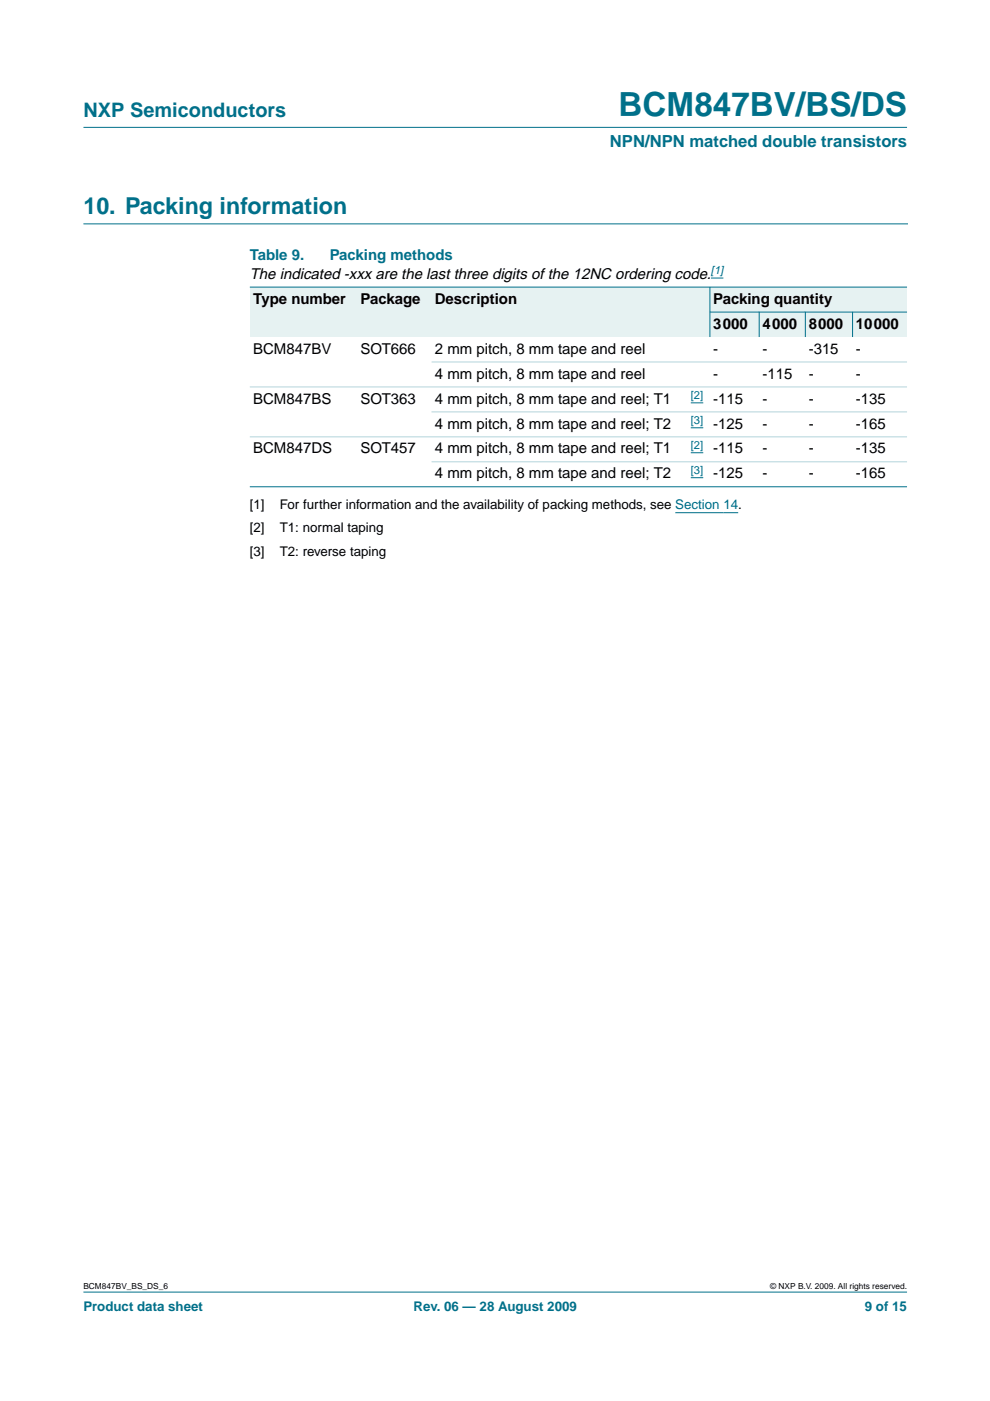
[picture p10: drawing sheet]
<svg xmlns="http://www.w3.org/2000/svg" width="210mm" height="297mm" viewBox="0 0 210 297" stroke-linecap="round" stroke-linejoin="round" font-family="sans-serif">
<defs><g id="words">
<text font-size="7.1" fill="#00708a" x="131.2" y="24.7">BCM847BV/BS/DS</text>
<text font-size="4.9" fill="#00708a" x="17.7" y="45.5">10. Packing information</text>
<text font-size="4.2" fill="#00708a" x="17.7" y="24.9">NXP Semiconductors</text>
<text font-size="3.5" fill="#00708a" x="129.3" y="31.1">NPN/NPN matched double transistors</text>
<g font-size="3.2" fill="#00708a">
<text x="53" y="55.2">Table 9.</text>
<text x="69.9" y="55.2">Packing methods</text>
</g>
<g font-size="3.2">
<text x="53" y="59.1">The indicated -xxx are the last three digits of the 12NC ordering code.</text>
<text x="53.7" y="64.4">Type number</text>
<text x="76.5" y="64.4">Package</text>
<text x="92.2" y="64.4">Description</text>
<text x="151.2" y="64.4">Packing quantity</text>
<text x="151.2" y="69.7">3000</text>
<text x="161.7" y="69.7">4000</text>
<text x="171.5" y="69.7">8000</text>
<text x="181.5" y="69.7">10000</text>
<text x="53.7" y="75">BCM847BV</text>
<text x="76.5" y="75">SOT666</text>
<text x="92.2" y="75">2 mm pitch, 8 mm tape and reel</text>
<text x="151.2" y="75">-</text>
<text x="161.7" y="75">-</text>
<text x="171.5" y="75">-315</text>
<text x="181.5" y="75">-</text>
<text x="92.2" y="80.3">4 mm pitch, 8 mm tape and reel</text>
<text x="151.2" y="80.3">-</text>
<text x="161.7" y="80.3">-115</text>
<text x="171.5" y="80.3">-</text>
<text x="181.5" y="80.3">-</text>
<text x="53.7" y="85.6">BCM847BS</text>
<text x="76.5" y="85.6">SOT363</text>
<text x="92.2" y="85.6">4 mm pitch, 8 mm tape and reel; T1</text>
<text x="151.2" y="85.6">-115</text>
<text x="161.7" y="85.6">-</text>
<text x="171.5" y="85.6">-</text>
<text x="181.5" y="85.6">-135</text>
<text x="92.2" y="90.9">4 mm pitch, 8 mm tape and reel; T2</text>
<text x="151.2" y="90.9">-125</text>
<text x="161.7" y="90.9">-</text>
<text x="171.5" y="90.9">-</text>
<text x="181.5" y="90.9">-165</text>
<text x="53.7" y="96.1">BCM847DS</text>
<text x="76.5" y="96.1">SOT457</text>
<text x="92.2" y="101.4">4 mm pitch, 8 mm tape and reel; T2</text>
<text x="92.2" y="96.1">4 mm pitch, 8 mm tape and reel; T1</text>
<text x="151.2" y="96.1">-115</text>
<text x="151.2" y="101.4">-125</text>
<text x="161.7" y="96.1">-</text>
<text x="161.7" y="101.4">-</text>
<text x="171.5" y="96.1">-</text>
<text x="171.5" y="101.4">-</text>
<text x="181.5" y="96.1">-135</text>
<text x="181.5" y="101.4">-165</text>
</g>
<g font-size="2.8">
<text x="53" y="107.9">[1]</text>
<text x="59.3" y="107.9">For further information and the availability of packing methods, see Section 14.</text>
<text x="53" y="112.9">[2]</text>
<text x="59.3" y="112.9">T1: normal taping</text>
<text x="53" y="117.8">[3]</text>
<text x="59.3" y="117.8">T2: reverse taping</text>
</g>
<g font-size="2.8" fill="#00708a">
<text x="17.7" y="278">Product data sheet</text>
<text x="87.7" y="278">Rev. 06 — 28 August 2009</text>
<text x="183.4" y="278">9 of 15</text>
</g>
<g font-size="2.4" fill="#00f">
<text x="150.7" y="58.2">[1]</text>
<text x="146.5" y="84.6">[2]</text>
<text x="146.5" y="89.9">[3]</text>
<text x="146.5" y="95.2">[2]</text>
<text x="146.5" y="100.5">[3]</text>
</g>
<g font-size="1.8">
<text x="17.7" y="273.4">BCM847BV_BS_DS_6</text>
<text x="163.3" y="273.4">© NXP B.V. 2009. All rights reserved.</text>
</g>
</g></defs>
<g fill="#00708a" stroke="#00708a" stroke-width=".21">
<path d="M17.7 273.9h174.6z"/>
<path d="M17.7 27h174.6z"/>
</g>
<path d="M17.7 47.5h174.7" fill="none" stroke="#00708a" stroke-width=".21"/>
<path d="M150.7 58.9h2.7M143.2 108.7h13.3" fill="none" stroke="#00f" stroke-width=".21"/>
<g fill="#e6f2f2">
<path d="M53 60.9h22.8v10.6h-22.8z" fill-rule="evenodd"/>
<path d="M75.8 60.9h15.7v10.6h-15.7z" fill-rule="evenodd"/>
<path d="M91.5 60.9h52.8v10.6h-52.8z" fill-rule="evenodd"/>
<path d="M144.3 60.9h6.2v10.6h-6.2z" fill-rule="evenodd"/>
<path d="M150.5 60.9h41.8v5.3h-41.8z" fill-rule="evenodd"/>
<path d="M150.5 66.2h10.5v5.3h-10.5z" fill-rule="evenodd"/>
<path d="M161 66.2h9.8v5.3h-9.8z" fill-rule="evenodd"/>
<path d="M170.8 66.2h10v5.3h-10z" fill-rule="evenodd"/>
<path d="M180.8 66.2h11.5v5.3h-11.5z" fill-rule="evenodd"/>
</g>
<path d="M146.5 85.4h2.6M146.5 90.7h2.6M146.5 96h2.6M146.5 101.3h2.6" fill="none" stroke="#00f" stroke-width=".21"/>
<g fill="#00708a" stroke="#00708a" stroke-width=".21">
<path d="M150.5 60.8v10.7z"/>
<path d="M161 66.1v5.4z"/>
<path d="M170.8 66.1v5.4z"/>
<path d="M180.8 66.1v5.4z"/>
<path d="M53 60.9h139.3z"/>
<path d="M150.5 66.2h41.8z"/>
<path d="M53 103.2h139.3z"/>
</g>
<g fill="#b3d4db" stroke="#b3d4db" stroke-width=".21">
<path d="M91.5 76.7h100.8z"/>
<path d="M53 82h139.3z"/>
<path d="M91.5 87.3h100.8z"/>
<path d="M53 92.6h139.3z"/>
<path d="M91.5 97.9h100.8z"/>
</g>
<use href="#words"/>
</svg>
